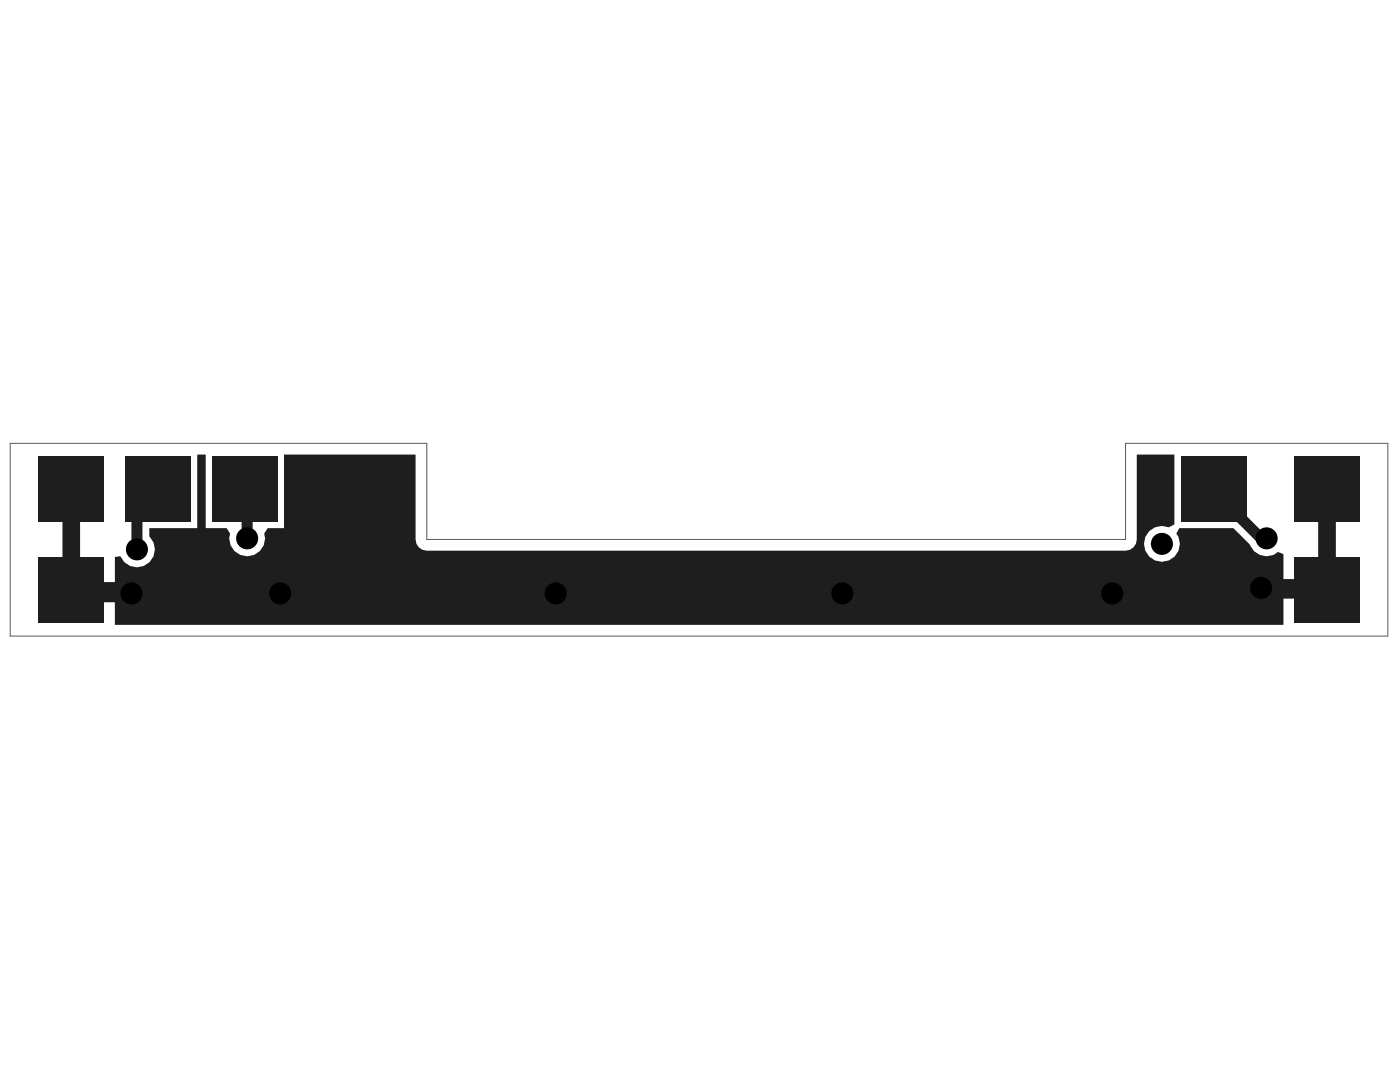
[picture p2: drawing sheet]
<svg xmlns="http://www.w3.org/2000/svg" width="279mm" height="216mm" viewBox="0 0 279 216" stroke-linecap="round" stroke-linejoin="round" font-family="sans-serif">
<path d="M2 88.5h83.2v19.1h139.4v-19.1h52.4v38.4h-275z" fill="none" stroke="#5a5a5a" stroke-width=".2"/>
<path d="M39.4 90.7h1.7v14.7h4.1l.7 1.1a3.5 3.5 0 0 0 3.4 4.5 3.5 3.5 0 0 0 3.4-4.5l.7-1.1h3.3v-14.7h26.2v16.9a2.24 2.24 0 0 0 2.3 2.3h139.4a2.24 2.24 0 0 0 2.3-2.3v-16.9h7.5v13.9l-1.1 .6a3.6 3.6 0 0 0-5 2.9 3.6 3.6 0 0 0 4.1 4 3.6 3.6 0 0 0 2.8-4.9l-.4-.7 .5-1.1h10.9l3.2 3.3a3.5 3.5 0 0 0 5.6 1.4l1.1 .5v5.6h8.7v3.2h-8.7v5.3h-233.2v-5.3h-8.7v-3.2h8.7v-5.1l1.1-.1a3.6 3.6 0 0 0 5.3 1.6 3.6 3.6 0 0 0 .5-5.6v-1.6h9.6z" fill="#1e1e1e"/>
<path d="M14.2 97.6v19.8M264.8 97.6v18.7M14.2 117.8l.6 .6h11.4M251.7 117.3h12.7l.4 .5" fill="none" stroke="#1e1e1e" stroke-width="3.5"/>
<path d="M14.2 117.4l1 1M264.8 116.3l-1 1" fill="none" stroke="#1e1e1e" stroke-width="2.6"/>
<path d="M10.9 97.5l-.1 .1M31.5 97.6l-2 2.1-2.2-2.2v12.1M48.9 97.6l.4 .4v9.4M242.2 96.9v.7M242.6 99.7h1.4l7.7 7.7h1.1" fill="none" stroke="#1e1e1e" stroke-width="2.2"/>
<g fill="#000">
<circle cx="26.2" cy="118.4" r="2.2"/>
<circle cx="27.3" cy="109.6" r="2.2"/>
<circle cx="49.3" cy="107.4" r="2.2"/>
<circle cx="55.9" cy="118.4" r="2.2"/>
<circle cx="110.9" cy="118.4" r="2.2"/>
<circle cx="168.1" cy="118.4" r="2.2"/>
<circle cx="222" cy="118.4" r="2.2"/>
<circle cx="231.9" cy="108.5" r="2.2"/>
<circle cx="251.7" cy="117.3" r="2.2"/>
<circle cx="252.8" cy="107.4" r="2.2"/>
</g>
<g fill="#1e1e1e">
<path d="M258.3 111.3h13v13h-13z" fill-rule="evenodd"/>
<path d="M42.4 91.1h13v13h-13z" fill-rule="evenodd"/>
<path d="M25.1 91.1h12.9v13h-12.9z" fill-rule="evenodd"/>
<path d="M258.3 91.1h13v13h-13z" fill-rule="evenodd"/>
<path d="M235.7 91.1h13v13h-13z" fill-rule="evenodd"/>
<path d="M7.7 111.3h13v13h-13z" fill-rule="evenodd"/>
<path d="M7.7 91.1h13v13h-13z" fill-rule="evenodd"/>
</g>
</svg>
